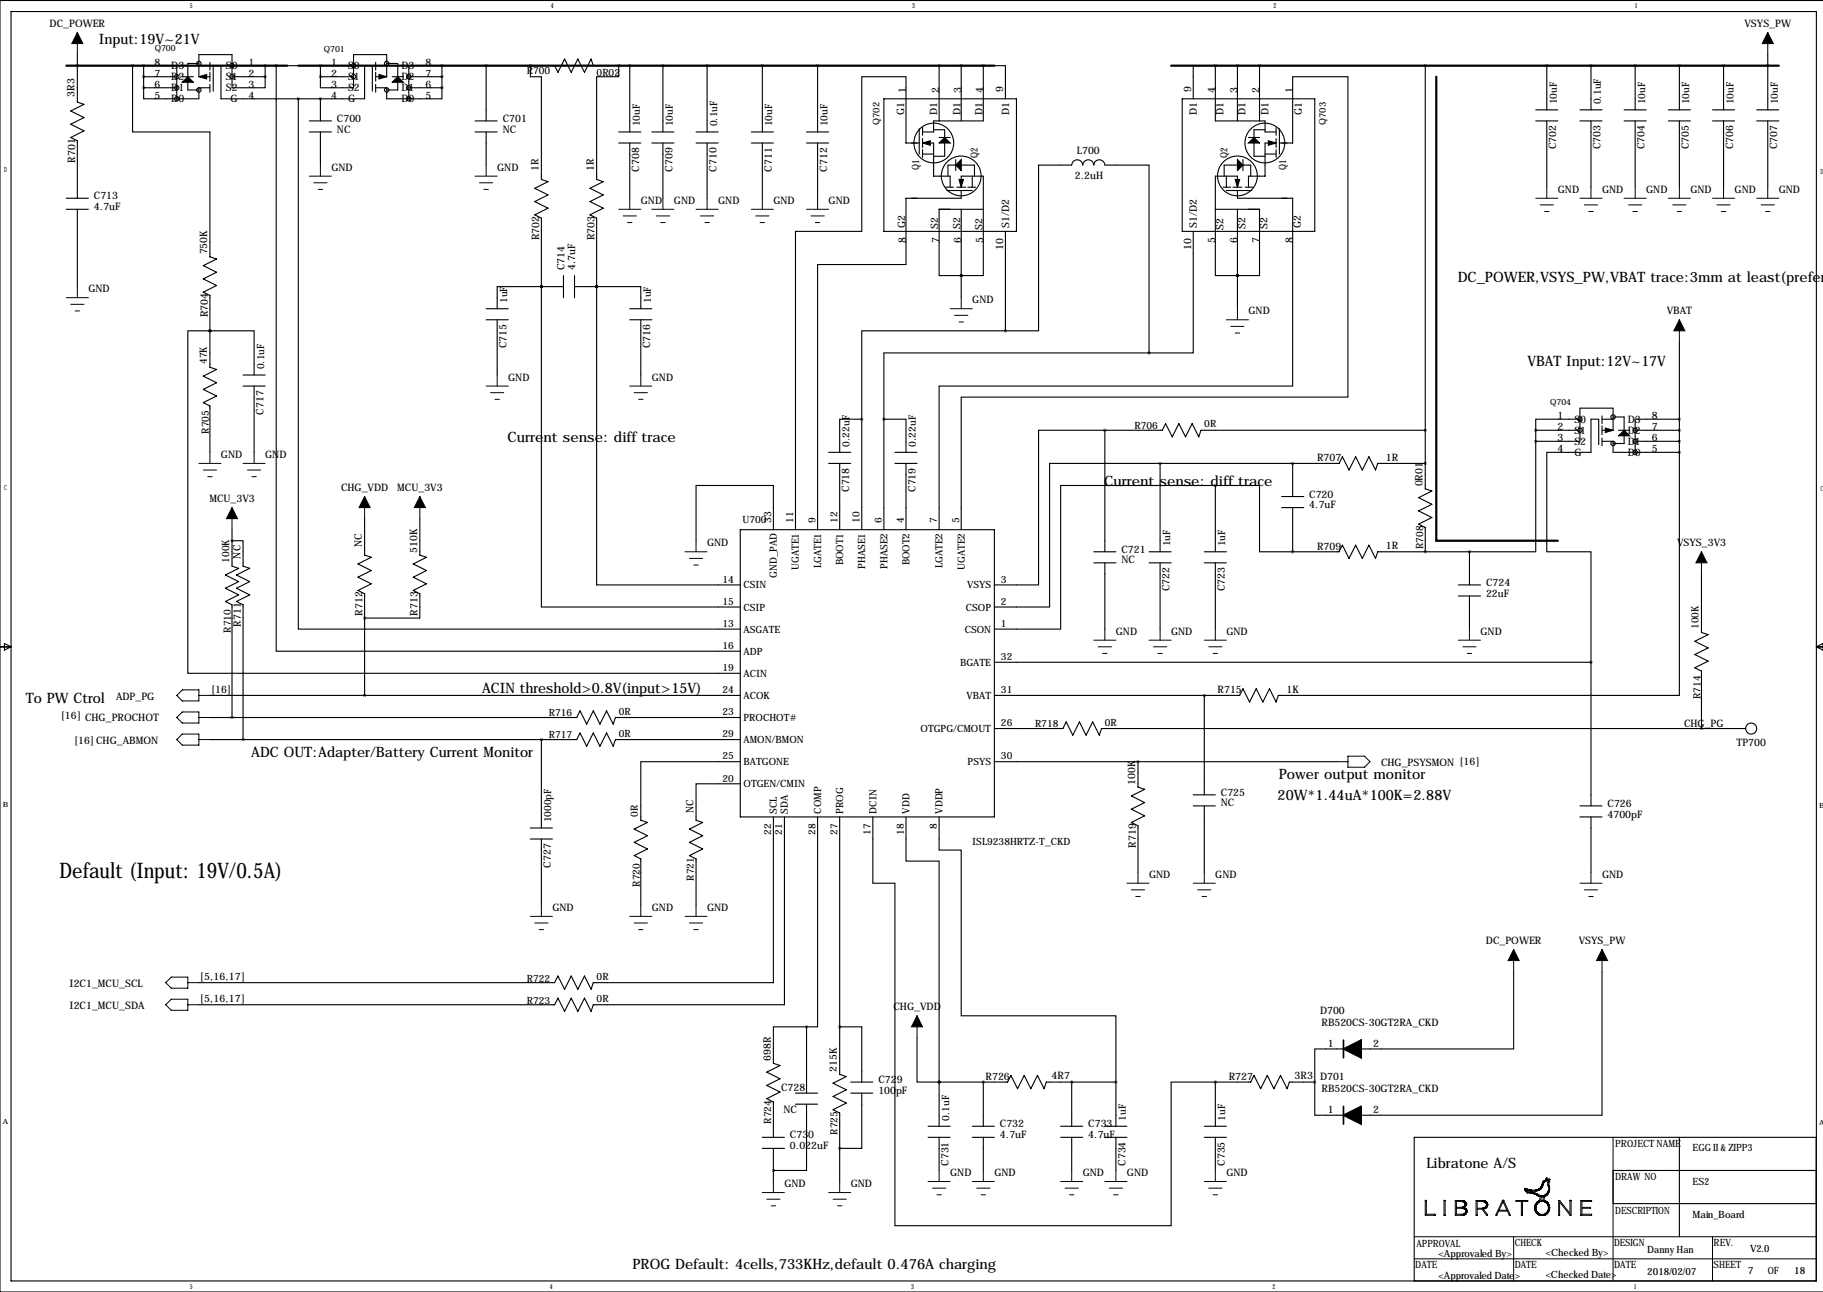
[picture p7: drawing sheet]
<svg xmlns="http://www.w3.org/2000/svg" width="419mm" height="297mm" viewBox="0 0 419 297" stroke-linecap="round" stroke-linejoin="round" font-family="sans-serif">
<defs><g id="words">
<text font-size="4.9" x="13.7" y="201.8">Default (Input: 19V/0.5A)</text>
<g font-size="3.3">
<text x="22.7" y="10.2">Input:19V~21V</text>
<text x="335.1" y="64.8">DC_POWER,VSYS_PW,VBAT trace:3mm at least(prefer</text>
<text x="351.1" y="84.1">VBAT Input:12V~17V</text>
<text x="116.7" y="101.6">Current sense: diff trace</text>
<text x="253.8" y="111.8">Current sense: diff trace</text>
<text x="5.9" y="161.6">To PW Ctrol</text>
<text x="110.8" y="159.3">ACIN threshold&gt;0.8V(input&gt;15V)</text>
<text x="57.8" y="174">ADC OUT:Adapter/Battery Current Monitor</text>
<text x="294" y="179.1">Power output monitor</text>
<text x="293.7" y="183.9">20W*1.44uA*100K=2.88V</text>
<text x="327.9" y="268.5">Libratone A/S</text>
<text x="145.4" y="291.9">PROG Default: 4cells,733KHz,default 0.476A charging</text>
</g>
<g font-size="2.4">
<text x="11.4" y="6.2">DC_POWER</text>
<text x="401" y="6.2">VSYS_PW</text>
<text x="35.5" y="15.1">8</text>
<text x="35.5" y="17.6">7</text>
<text x="39.4" y="15.9">D3</text>
<text x="51.9" y="15.9">S0</text>
<text x="57.1" y="17.6">2</text>
<text x="57.1" y="15.1">1</text>
<text x="76.1" y="17.6">2</text>
<text x="76.1" y="15.1">1</text>
<text x="80" y="15.9">S0</text>
<text x="92.3" y="15.9">D3</text>
<text x="97.8" y="15.1">8</text>
<text x="97.8" y="17.6">7</text>
<text x="17.2" y="22.3" transform="rotate(-90 17.2 22.3)">3R3</text>
<text x="35.5" y="22.7">5</text>
<text x="35.5" y="20.2">6</text>
<text x="39.4" y="23.5">D0</text>
<text x="39.4" y="21">D1</text>
<text x="39.4" y="18.5">D2</text>
<text x="51.9" y="21">S2</text>
<text x="51.9" y="18.5">S1</text>
<text x="53" y="23.5">G</text>
<text x="57.1" y="22.7">4</text>
<text x="57.1" y="20.2">3</text>
<text x="76.1" y="22.7">4</text>
<text x="76.1" y="20.2">3</text>
<text x="80" y="23.5">G</text>
<text x="80" y="21">S2</text>
<text x="80" y="18.5">S1</text>
<text x="92.3" y="23.5">D0</text>
<text x="92.3" y="21">D1</text>
<text x="92.3" y="18.5">D2</text>
<text x="97.8" y="22.7">5</text>
<text x="97.8" y="20.2">6</text>
<text x="208.3" y="21.4" transform="rotate(-90 208.3 21.4)">1</text>
<text x="215.9" y="21.4" transform="rotate(-90 215.9 21.4)">2</text>
<text x="221" y="21.4" transform="rotate(-90 221 21.4)">3</text>
<text x="226.1" y="21.4" transform="rotate(-90 226.1 21.4)">4</text>
<text x="230.6" y="21.2" transform="rotate(-90 230.6 21.2)">9</text>
<text x="273.8" y="21.2" transform="rotate(-90 273.8 21.2)">9</text>
<text x="279.4" y="21.4" transform="rotate(-90 279.4 21.4)">4</text>
<text x="284.5" y="21.4" transform="rotate(-90 284.5 21.4)">3</text>
<text x="289.6" y="21.4" transform="rotate(-90 289.6 21.4)">2</text>
<text x="297.2" y="21.4" transform="rotate(-90 297.2 21.4)">1</text>
<text x="77.5" y="28.1">C700</text>
<text x="115.6" y="28.1">C701</text>
<text x="207.8" y="26.4" transform="rotate(-90 207.8 26.4)">G1</text>
<text x="215.5" y="26.4" transform="rotate(-90 215.5 26.4)">D1</text>
<text x="220.8" y="26.4" transform="rotate(-90 220.8 26.4)">D1</text>
<text x="225.9" y="26.4" transform="rotate(-90 225.9 26.4)">D1</text>
<text x="232" y="26.4" transform="rotate(-90 232 26.4)">D1</text>
<text x="275.2" y="26.4" transform="rotate(-90 275.2 26.4)">D1</text>
<text x="281.2" y="26.4" transform="rotate(-90 281.2 26.4)">D1</text>
<text x="286.3" y="26.4" transform="rotate(-90 286.3 26.4)">D1</text>
<text x="291.7" y="26.4" transform="rotate(-90 291.7 26.4)">D1</text>
<text x="299.3" y="26.4" transform="rotate(-90 299.3 26.4)">G1</text>
<text x="77.5" y="30.5">NC</text>
<text x="115.6" y="30.5">NC</text>
<text x="247.5" y="35.4">L700</text>
<text x="357.8" y="34.4" transform="rotate(-90 357.8 34.4)">C702</text>
<text x="367.9" y="34.4" transform="rotate(-90 367.9 34.4)">C703</text>
<text x="378.1" y="34.4" transform="rotate(-90 378.1 34.4)">C704</text>
<text x="388.2" y="34.4" transform="rotate(-90 388.2 34.4)">C705</text>
<text x="398.4" y="34.4" transform="rotate(-90 398.4 34.4)">C706</text>
<text x="408.6" y="34.4" transform="rotate(-90 408.6 34.4)">C707</text>
<text x="17.3" y="37.4" transform="rotate(-90 17.3 37.4)">R701</text>
<text x="76.2" y="39.2">GND</text>
<text x="114.3" y="39.2">GND</text>
<text x="123.8" y="39.4" transform="rotate(-90 123.8 39.4)">1R</text>
<text x="136.5" y="39.4" transform="rotate(-90 136.5 39.4)">1R</text>
<text x="146.9" y="39.4" transform="rotate(-90 146.9 39.4)">C708</text>
<text x="154.6" y="39.4" transform="rotate(-90 154.6 39.4)">C709</text>
<text x="164.7" y="39.4" transform="rotate(-90 164.7 39.4)">C710</text>
<text x="177.4" y="39.4" transform="rotate(-90 177.4 39.4)">C711</text>
<text x="190.1" y="39.4" transform="rotate(-90 190.1 39.4)">C712</text>
<text x="247.1" y="41.2">2.2uH</text>
<text x="21.6" y="45.8">C713</text>
<text x="147.3" y="46.8">GND</text>
<text x="154.9" y="46.8">GND</text>
<text x="165.1" y="46.8">GND</text>
<text x="177.8" y="46.8">GND</text>
<text x="190.5" y="46.8">GND</text>
<text x="358.1" y="44.3">GND</text>
<text x="368.3" y="44.3">GND</text>
<text x="378.5" y="44.3">GND</text>
<text x="388.6" y="44.3">GND</text>
<text x="398.8" y="44.3">GND</text>
<text x="408.9" y="44.3">GND</text>
<text x="21.6" y="48.3">4.7uF</text>
<text x="208.1" y="52.4" transform="rotate(-90 208.1 52.4)">G2</text>
<text x="215.7" y="52.7" transform="rotate(-90 215.7 52.7)">S2</text>
<text x="220.8" y="52.7" transform="rotate(-90 220.8 52.7)">S2</text>
<text x="225.9" y="52.9" transform="rotate(-90 225.9 52.9)">S2</text>
<text x="232" y="52.4" transform="rotate(-90 232 52.4)">S1/D2</text>
<text x="275.2" y="52.4" transform="rotate(-90 275.2 52.4)">S1/D2</text>
<text x="281.2" y="52.9" transform="rotate(-90 281.2 52.9)">S2</text>
<text x="286.3" y="52.7" transform="rotate(-90 286.3 52.7)">S2</text>
<text x="291.4" y="52.7" transform="rotate(-90 291.4 52.7)">S2</text>
<text x="299" y="52.4" transform="rotate(-90 299 52.4)">G2</text>
<text x="47.6" y="58.5" transform="rotate(-90 47.6 58.5)">750K</text>
<text x="124" y="55.2" transform="rotate(-90 124 55.2)">R702</text>
<text x="136.7" y="55.2" transform="rotate(-90 136.7 55.2)">R703</text>
<text x="208.3" y="55.8" transform="rotate(-90 208.3 55.8)">8</text>
<text x="215.9" y="55.8" transform="rotate(-90 215.9 55.8)">7</text>
<text x="221" y="55.8" transform="rotate(-90 221 55.8)">6</text>
<text x="226.1" y="55.8" transform="rotate(-90 226.1 55.8)">5</text>
<text x="230.6" y="57.4" transform="rotate(-90 230.6 57.4)">10</text>
<text x="273.8" y="57.4" transform="rotate(-90 273.8 57.4)">10</text>
<text x="279.4" y="55.8" transform="rotate(-90 279.4 55.8)">5</text>
<text x="284.5" y="55.8" transform="rotate(-90 284.5 55.8)">6</text>
<text x="289.6" y="55.8" transform="rotate(-90 289.6 55.8)">7</text>
<text x="297.2" y="55.8" transform="rotate(-90 297.2 55.8)">8</text>
<text x="129.8" y="62.1" transform="rotate(-90 129.8 62.1)">C714</text>
<text x="132.2" y="62.1" transform="rotate(-90 132.2 62.1)">4.7uF</text>
<text x="20.3" y="67.2">GND</text>
<text x="223.5" y="69.7">GND</text>
<text x="47.8" y="73" transform="rotate(-90 47.8 73)">R704</text>
<text x="287" y="72.2">GND</text>
<text x="383.2" y="72.2">VBAT</text>
<text x="116.5" y="80.1" transform="rotate(-90 116.5 80.1)">C715</text>
<text x="149.5" y="80.1" transform="rotate(-90 149.5 80.1)">C716</text>
<text x="116.8" y="87.5">GND</text>
<text x="149.9" y="87.5">GND</text>
<text x="60.6" y="95.3" transform="rotate(-90 60.6 95.3)">C717</text>
<text x="358.1" y="101.5">3</text>
<text x="358.1" y="98.9">2</text>
<text x="358.1" y="96.4">1</text>
<text x="361.9" y="99.7">S1</text>
<text x="361.9" y="97.2">S0</text>
<text x="374.2" y="97.2">D3</text>
<text x="374.2" y="99.7">D2</text>
<text x="379.7" y="96.4">8</text>
<text x="379.7" y="101.5">6</text>
<text x="379.7" y="98.9">7</text>
<text x="50.8" y="105.3">GND</text>
<text x="61" y="105.3">GND</text>
<text x="302.8" y="106">R707</text>
<text x="318.6" y="105.9">1R</text>
<text x="358.1" y="104">4</text>
<text x="361.9" y="104.8">G</text>
<text x="361.9" y="102.3">S2</text>
<text x="374.2" y="104.8">D0</text>
<text x="374.2" y="102.3">D1</text>
<text x="379.7" y="104">5</text>
<text x="78.4" y="112.9">CHG_VDD</text>
<text x="91.3" y="112.9">MCU_3V3</text>
<text x="195.2" y="113.1" transform="rotate(-90 195.2 113.1)">C718</text>
<text x="210.4" y="113.1" transform="rotate(-90 210.4 113.1)">C719</text>
<text x="327" y="111.8" transform="rotate(-90 327 111.8)">0R01</text>
<text x="48.1" y="115.4">MCU_3V3</text>
<text x="301" y="114.4">C720</text>
<text x="301" y="116.8">4.7uF</text>
<text x="83.2" y="125.9" transform="rotate(-90 83.2 125.9)">NC</text>
<text x="162.6" y="125.6">GND</text>
<text x="385.5" y="125.6">VSYS_3V3</text>
<text x="55.3" y="128.4" transform="rotate(-90 55.3 128.4)">NC</text>
<text x="95.9" y="127.1" transform="rotate(-90 95.9 127.1)">510K</text>
<text x="257.8" y="127.1">C721</text>
<text x="257.8" y="129.5">NC</text>
<text x="302.8" y="126.4">R709</text>
<text x="318.6" y="126.2">1R</text>
<text x="268.9" y="136" transform="rotate(-90 268.9 136)">C722</text>
<text x="281.6" y="136" transform="rotate(-90 281.6 136)">C723</text>
<text x="341.6" y="134.7">C724</text>
<text x="341.6" y="137.2">22uF</text>
<text x="83.3" y="141.6" transform="rotate(-90 83.3 141.6)">R712</text>
<text x="96" y="141.6" transform="rotate(-90 96 141.6)">R713</text>
<text x="55.4" y="144.1" transform="rotate(-90 55.4 144.1)">R711</text>
<text x="256.5" y="145.9">GND</text>
<text x="269.2" y="145.9">GND</text>
<text x="281.9" y="145.9">GND</text>
<text x="340.4" y="145.9">GND</text>
<text x="26.7" y="160.9">ADP_PG</text>
<text x="48.5" y="159.3">[16]</text>
<text x="279.9" y="159.4">R715</text>
<text x="295.8" y="159.3">1K</text>
<text x="14" y="165.4">[16] CHG_PROCHOT</text>
<text x="387.1" y="167.2">CHG_PG</text>
<text x="17" y="170.9">[16] CHG_ABMON</text>
<text x="399.2" y="171.4">TP700</text>
<text x="317.5" y="176.1">CHG_PSYSMON [16]</text>
<text x="261" y="180.4" transform="rotate(-90 261 180.4)">100K</text>
<text x="280.7" y="183">C725</text>
<text x="280.7" y="185.4">NC</text>
<text x="369.6" y="185.5">C726</text>
<text x="159.4" y="186.8" transform="rotate(-90 159.4 186.8)">NC</text>
<text x="369.6" y="188">4700pF</text>
<text x="261.1" y="194.9" transform="rotate(-90 261.1 194.9)">R719</text>
<text x="126.6" y="199.5" transform="rotate(-90 126.6 199.5)">C727</text>
<text x="264.2" y="201.8">GND</text>
<text x="279.4" y="201.8">GND</text>
<text x="368.3" y="201.8">GND</text>
<text x="127" y="209.4">GND</text>
<text x="149.9" y="209.4">GND</text>
<text x="162.6" y="209.4">GND</text>
<text x="341.6" y="217">DC_POWER</text>
<text x="362.9" y="217">VSYS_PW</text>
<text x="16" y="226.9">I2C1_MCU_SCL</text>
<text x="46" y="225.3">[5,16,17]</text>
<text x="16" y="232">I2C1_MCU_SDA</text>
<text x="46" y="230.4">[5,16,17]</text>
<text x="205.4" y="232.3">CHG_VDD</text>
<text x="303.5" y="233">D700</text>
<text x="303.8" y="235.8">RB520CS-30GT2RA_CKD</text>
<text x="177.2" y="243.9" transform="rotate(-90 177.2 243.9)">698R</text>
<text x="305.3" y="240.7">1</text>
<text x="315.7" y="240.7">2</text>
<text x="179.6" y="250.8">C728</text>
<text x="192.4" y="246.5" transform="rotate(-90 192.4 246.5)">215K</text>
<text x="201.9" y="249">C729</text>
<text x="201.9" y="251.5">100pF</text>
<text x="226.6" y="248.3">R726</text>
<text x="241.8" y="248.2">4R7</text>
<text x="282.5" y="248.3">R727</text>
<text x="297.6" y="248.2">3R3</text>
<text x="303.5" y="248.3">D701</text>
<text x="303.8" y="251.1">RB520CS-30GT2RA_CKD</text>
<text x="180.1" y="255.8">NC</text>
<text x="305.3" y="255.9">1</text>
<text x="315.7" y="255.9">2</text>
<text x="181.6" y="261.7">C730</text>
<text x="229.9" y="259.2">C732</text>
<text x="229.9" y="261.6">4.7uF</text>
<text x="250.2" y="259.2">C733</text>
<text x="250.2" y="261.6">4.7uF</text>
<text x="181.6" y="264.2">0.022uF</text>
<text x="218.1" y="268" transform="rotate(-90 218.1 268)">C731</text>
<text x="258.7" y="268" transform="rotate(-90 258.7 268)">C734</text>
<text x="281.6" y="268" transform="rotate(-90 281.6 268)">C735</text>
<text x="180.3" y="272.9">GND</text>
<text x="195.6" y="272.9">GND</text>
<text x="218.4" y="270.4">GND</text>
<text x="228.6" y="270.4">GND</text>
<text x="248.9" y="270.4">GND</text>
<text x="259.1" y="270.4">GND</text>
<text x="281.9" y="270.4">GND</text>
</g>
<g font-size="2.3">
<text x="121.1" y="17">R700</text>
<text x="137.2" y="17.4">0R02</text>
<text x="357.9" y="24" transform="rotate(-90 357.9 24)">10uF</text>
<text x="368" y="24" transform="rotate(-90 368 24)">0.1uF</text>
<text x="378.2" y="24" transform="rotate(-90 378.2 24)">10uF</text>
<text x="388.4" y="24" transform="rotate(-90 388.4 24)">10uF</text>
<text x="398.5" y="24" transform="rotate(-90 398.5 24)">10uF</text>
<text x="408.7" y="24" transform="rotate(-90 408.7 24)">10uF</text>
<text x="147.1" y="29.1" transform="rotate(-90 147.1 29.1)">10uF</text>
<text x="154.7" y="29.1" transform="rotate(-90 154.7 29.1)">10uF</text>
<text x="164.8" y="29.1" transform="rotate(-90 164.8 29.1)">0.1uF</text>
<text x="177.5" y="29.1" transform="rotate(-90 177.5 29.1)">10uF</text>
<text x="190.2" y="29.1" transform="rotate(-90 190.2 29.1)">10uF</text>
<text x="211.3" y="39.1" transform="rotate(-90 211.3 39.1)">Q1</text>
<text x="224.8" y="36.3" transform="rotate(-90 224.8 36.3)">Q2</text>
<text x="282.2" y="36.3" transform="rotate(-90 282.2 36.3)">Q2</text>
<text x="295.7" y="39.1" transform="rotate(-90 295.7 39.1)">Q1</text>
<text x="116.6" y="69.7" transform="rotate(-90 116.6 69.7)">1uF</text>
<text x="149.6" y="69.7" transform="rotate(-90 149.6 69.7)">1uF</text>
<text x="47.6" y="83.7" transform="rotate(-90 47.6 83.7)">47K</text>
<text x="60.7" y="84.9" transform="rotate(-90 60.7 84.9)">0.1uF</text>
<text x="48" y="99.7" transform="rotate(-90 48 99.7)">R705</text>
<text x="260.8" y="98.7">R706</text>
<text x="276.9" y="98.2">0R</text>
<text x="195.3" y="102.7" transform="rotate(-90 195.3 102.7)">0.22uF</text>
<text x="210.6" y="102.7" transform="rotate(-90 210.6 102.7)">0.22uF</text>
<text x="170.7" y="120.3">U700</text>
<text x="177.3" y="120.3" transform="rotate(-90 177.3 120.3)">33</text>
<text x="182.4" y="120.3" transform="rotate(-90 182.4 120.3)">11</text>
<text x="187.5" y="120.3" transform="rotate(-90 187.5 120.3)">9</text>
<text x="192.5" y="120.3" transform="rotate(-90 192.5 120.3)">12</text>
<text x="197.6" y="120.3" transform="rotate(-90 197.6 120.3)">10</text>
<text x="202.7" y="120.3" transform="rotate(-90 202.7 120.3)">6</text>
<text x="207.8" y="120.3" transform="rotate(-90 207.8 120.3)">4</text>
<text x="215.4" y="120.3" transform="rotate(-90 215.4 120.3)">7</text>
<text x="220.5" y="120.3" transform="rotate(-90 220.5 120.3)">5</text>
<text x="269" y="125.6" transform="rotate(-90 269 125.6)">1uF</text>
<text x="281.7" y="125.6" transform="rotate(-90 281.7 125.6)">1uF</text>
<text x="52.7" y="129.4" transform="rotate(-90 52.7 129.4)">100K</text>
<text x="183.7" y="131.1" transform="rotate(-90 183.7 131.1)">UGATE1</text>
<text x="188.8" y="130.7" transform="rotate(-90 188.8 130.7)">LGATE1</text>
<text x="193.8" y="130" transform="rotate(-90 193.8 130)">BOOT1</text>
<text x="198.9" y="130.8" transform="rotate(-90 198.9 130.8)">PHASE1</text>
<text x="204" y="130.8" transform="rotate(-90 204 130.8)">PHASE2</text>
<text x="209.1" y="130" transform="rotate(-90 209.1 130)">BOOT2</text>
<text x="216.7" y="130.7" transform="rotate(-90 216.7 130.7)">LGATE2</text>
<text x="221.8" y="131.1" transform="rotate(-90 221.8 131.1)">UGATE2</text>
<text x="327.2" y="126.2" transform="rotate(-90 327.2 126.2)">R708</text>
<text x="166.1" y="134">14</text>
<text x="170.9" y="135.3">CSIN</text>
<text x="178.6" y="132.9" transform="rotate(-90 178.6 132.9)">GND_PAD</text>
<text x="222.4" y="135.3">VSYS</text>
<text x="230.1" y="134">3</text>
<text x="166.1" y="139.1">15</text>
<text x="170.9" y="140.4">CSIP</text>
<text x="222" y="140.4">CSOP</text>
<text x="230.1" y="139.1">2</text>
<text x="53.1" y="145.5" transform="rotate(-90 53.1 145.5)">R710</text>
<text x="166.1" y="144.1">13</text>
<text x="166.1" y="149.2">16</text>
<text x="170.9" y="145.4">ASGATE</text>
<text x="221.8" y="145.4">CSON</text>
<text x="230.1" y="144.1">1</text>
<text x="390.5" y="144.6" transform="rotate(-90 390.5 144.6)">100K</text>
<text x="166.1" y="154.3">19</text>
<text x="170.9" y="150.5">ADP</text>
<text x="170.9" y="155.6">ACIN</text>
<text x="220.7" y="153.1">BGATE</text>
<text x="230.1" y="151.8">32</text>
<text x="166.1" y="159.4">24</text>
<text x="170.9" y="160.7">ACOK</text>
<text x="222.2" y="160.7">VBAT</text>
<text x="230.1" y="159.4">31</text>
<text x="390.9" y="160.7" transform="rotate(-90 390.9 160.7)">R714</text>
<text x="126.2" y="164.7">R716</text>
<text x="142.2" y="164.3">0R</text>
<text x="166.1" y="164.5">23</text>
<text x="170.9" y="165.8">PROCHOT#</text>
<text x="230.1" y="167">26</text>
<text x="237.9" y="167.2">R718</text>
<text x="254" y="166.8">0R</text>
<text x="126.2" y="169.8">R717</text>
<text x="142.2" y="169.4">0R</text>
<text x="166.1" y="169.5">29</text>
<text x="170.9" y="170.8">AMON/BMON</text>
<text x="211.6" y="168.3">OTGPG/CMOUT</text>
<text x="166.1" y="179.7">20</text>
<text x="166.1" y="174.6">25</text>
<text x="170.9" y="175.9">BATGONE</text>
<text x="222.5" y="175.9">PSYS</text>
<text x="230.1" y="174.6">30</text>
<text x="170.9" y="181">OTGEN/CMIN</text>
<text x="126.7" y="189.1" transform="rotate(-90 126.7 189.1)">1000pF</text>
<text x="146.6" y="187.8" transform="rotate(-90 146.6 187.8)">0R</text>
<text x="177.3" y="191.9" transform="rotate(-90 177.3 191.9)">22</text>
<text x="178.6" y="187.1" transform="rotate(-90 178.6 187.1)">SCL</text>
<text x="179.8" y="191.9" transform="rotate(-90 179.8 191.9)">21</text>
<text x="181.1" y="187.1" transform="rotate(-90 181.1 187.1)">SDA</text>
<text x="187.5" y="191.9" transform="rotate(-90 187.5 191.9)">28</text>
<text x="188.8" y="187.1" transform="rotate(-90 188.8 187.1)">COMP</text>
<text x="192.5" y="191.9" transform="rotate(-90 192.5 191.9)">27</text>
<text x="193.8" y="187.1" transform="rotate(-90 193.8 187.1)">PROG</text>
<text x="200.2" y="191.9" transform="rotate(-90 200.2 191.9)">17</text>
<text x="201.5" y="187.1" transform="rotate(-90 201.5 187.1)">DCIN</text>
<text x="207.8" y="191.9" transform="rotate(-90 207.8 191.9)">18</text>
<text x="209.1" y="187.1" transform="rotate(-90 209.1 187.1)">VDD</text>
<text x="215.4" y="190.6" transform="rotate(-90 215.4 190.6)">8</text>
<text x="216.7" y="187.1" transform="rotate(-90 216.7 187.1)">VDDP</text>
<text x="223.5" y="194.3">ISL9238HRTZ-T_CKD</text>
<text x="147.1" y="203.9" transform="rotate(-90 147.1 203.9)">R720</text>
<text x="159.5" y="202.4" transform="rotate(-90 159.5 202.4)">R721</text>
<text x="121.1" y="225.7">R722</text>
<text x="137.2" y="225.2">0R</text>
<text x="121.1" y="230.7">R723</text>
<text x="137.2" y="230.3">0R</text>
<text x="218.2" y="257.7" transform="rotate(-90 218.2 257.7)">0.1uF</text>
<text x="258.8" y="257.7" transform="rotate(-90 258.8 257.7)">1uF</text>
<text x="281.7" y="257.7" transform="rotate(-90 281.7 257.7)">1uF</text>
<text x="177.3" y="258.3" transform="rotate(-90 177.3 258.3)">R724</text>
<text x="192.5" y="260.9" transform="rotate(-90 192.5 260.9)">R725</text>
<text x="371.3" y="263.8">PROJECT NAME</text>
<text x="389.1" y="264.5">EGG II &amp; ZIPP3</text>
<text x="371.3" y="271.4">DRAW NO</text>
<text x="389.1" y="272.4">ES2</text>
<text x="371.3" y="279">DESCRIPTION</text>
<text x="389.1" y="280">Main_Board</text>
<text x="325.6" y="286.6">APPROVAL</text>
<text x="348.2" y="286.4">CHECK</text>
<text x="371.1" y="286.4">DESIGN</text>
<text x="394" y="286.4">REV.</text>
<text x="402.3" y="287.9">V2.0</text>
<text x="325.4" y="291.5">DATE</text>
<text x="330.7" y="288.9">&lt;Approvaled By&gt;</text>
<text x="330.7" y="294">&lt;Approvaled Date&gt;</text>
<text x="348.2" y="291.5">DATE</text>
<text x="355.3" y="288.7">&lt;Checked By&gt;</text>
<text x="355.3" y="293.7">&lt;Checked Date&gt;</text>
<text x="371.1" y="291.5">DATE</text>
<text x="378.7" y="288.1">Danny Han</text>
<text x="378.7" y="293.2">2018/02/07</text>
<text x="394" y="291.5">SHEET</text>
<text x="401.8" y="293">7</text>
<text x="406.4" y="293">OF</text>
<text x="412.5" y="293">18</text>
</g>
<g font-size="2.1">
<text x="202.2" y="28.7" transform="rotate(-90 202.2 28.7)">Q702</text>
<text x="304.8" y="28.7" transform="rotate(-90 304.8 28.7)">Q703</text>
</g>
<g font-size="2">
<text x="35.6" y="11.7">Q700</text>
<text x="74.4" y="11.9">Q701</text>
<text x="356.4" y="93.2">Q704</text>
</g>
<g font-size="1.6">
<text x="43.6" y="1.9">5</text>
<text x="126.7" y="1.9">4</text>
<text x="209.7" y="1.9">3</text>
<text x="292.8" y="1.9">2</text>
<text x="375.8" y="1.9">1</text>
<text x=".9" y="39.5">D</text>
<text x="418.5" y="40">D</text>
<text x=".9" y="112.7">C</text>
<text x="418.5" y="112.9">C</text>
<text x=".6" y="185.6">B</text>
<text x="418.2" y="185.8">B</text>
<text x=".6" y="258.5">A</text>
<text x="418.2" y="258.7">A</text>
<text x="43.6" y="296.3">5</text>
<text x="126.4" y="296.3">4</text>
<text x="209.5" y="296.3">3</text>
<text x="292.5" y="296.3">2</text>
<text x="375.6" y="296.3">1</text>
</g>
</g></defs>
<g fill="none" stroke="#000" stroke-width=".23">
<path d="M17.8 7.5v5.1M406.4 7.5v5.1M73.7 38v2.5M111.8 38v2.5M71.1 40.5h5.1M72.1 42h3.1M73.2 43.5h1M109.2 40.5h5.1M110.2 42h3.1M111.3 43.5h1M142.2 48.1h5.1M143.3 49.6h3"/>
<path d="M144.3 51.2h1M144.8 45.6v2.5M149.9 48.1h5M150.9 49.6h3M151.9 51.2h1M152.4 45.6v2.5M160 48.1h5.1M161 49.6h3.1M162.1 51.2h1M162.6 45.6v2.5M172.7 48.1h5.1M173.7 49.6h3.1"/>
<path d="M174.8 51.2h1M175.3 45.6v2.5M185.4 48.1h5.1M186.4 49.6h3.1M187.5 51.2h1M188 45.6v2.5M353.1 45.6h5M354.1 47.1h3M355.1 48.6h1M355.6 43v2.6M363.2 45.6h5.1M364.2 47.1h3.1"/>
<path d="M365.3 48.6h1M365.8 43v2.6M373.4 45.6h5.1M374.4 47.1h3M375.4 48.6h1M375.9 43v2.6M383.5 45.6h5.1M384.6 47.1h3M385.6 48.6h1M386.1 43v2.6M393.7 45.6h5.1M394.7 47.1h3.1"/>
<path d="M395.7 48.6h1M396.2 43v2.6M403.9 45.6h5M404.9 47.1h3M405.9 48.6h1M406.4 43v2.6M15.2 68.4h5.1M16.3 70h3M17.3 71.5h1M17.8 65.9v2.5M218.4 71h5.1M219.5 72.5h3"/>
<path d="M220.5 74h1M221 68.4v2.6M281.9 73.5h5.1M283 75h3M284 76.6h1M284.5 71v2.5M386.1 73.5v5.1M111.8 88.8h5M112.8 90.3h3M113.8 91.8h1M114.3 86.2v2.6M144.8 88.8h5.1"/>
<path d="M145.8 90.3h3M146.8 91.8h1M147.3 86.2v2.6M45.7 106.5h5.1M46.7 108.1h3.1M47.8 109.6h1M48.3 104v2.5M53.3 116.7v5.1M55.9 106.5h5.1M56.9 108.1h3M57.9 109.6h1M58.4 104v2.5"/>
<path d="M83.8 114.2v5M96.5 114.2v5M157.5 126.9h5.1M158.5 128.4h3M159.5 129.9h1M160 124.3v2.6M391.2 126.9v5M40.6 159.9l1.3-1.3h3.8v2.5h-3.8zM45.7 159.9h2.6M251.5 147.2h5M252.5 148.7h3M253.5 150.2h1"/>
<path d="M254 144.6v2.6M264.2 147.2h5M265.2 148.7h3M266.2 150.2h1M266.7 144.6v2.6M276.9 147.2h5M277.9 148.7h3M278.9 150.2h1M279.4 144.6v2.6M335.3 147.2h5.1M336.3 148.7h3M337.3 150.2h1"/>
<path d="M337.8 144.6v2.6M40.6 165l1.3-1.3h3.8v2.5h-3.8zM40.6 170l1.3-1.2h3.8v2.5h-3.8zM45.7 165h2.6M45.7 170h2.6M307.3 175.1h2.6M309.9 173.8h3.8l1.3 1.3-1.3 1.3h-3.8zM121.9 210.7h5.1M122.9 212.2h3.1M124 213.7h1M124.5 208.1v2.6M144.8 210.7h5.1"/>
<path d="M145.8 212.2h3M146.8 213.7h1M147.3 208.1v2.6M157.5 210.7h5.1M158.5 212.2h3M159.5 213.7h1M160 208.1v2.6M259.1 203.1h5.1M260.1 204.6h3M261.1 206.1h1M261.6 200.5v2.6M274.3 203.1h5.1"/>
<path d="M275.3 204.6h3.1M276.4 206.1h1M276.9 200.5v2.6M348 218.3v5.1M363.2 203.1h5.1M364.2 204.6h3.1M365.3 206.1h1M365.8 200.5v2.6M368.3 218.3v5.1M38.1 225.9l1.3-1.3h3.8v2.6h-3.8zM39.4 229.7h3.8v2.6h-3.8l-1.3-1.3zM43.2 225.9h2.5"/>
<path d="M43.2 231h2.5M210.8 233.5v5.1M175.3 274.2h5M176.3 275.7h3M177.3 277.2h1M177.8 271.6v2.6M190.5 274.2h5.1M191.5 275.7h3.1M192.5 277.2h1M193 271.6v2.6M213.4 271.6h5M214.4 273.2h3"/>
<path d="M215.4 274.7h1M215.9 269.1v2.5M223.5 271.6h5.1M224.5 273.2h3.1M225.6 274.7h1M226.1 269.1v2.5M243.8 271.6h5.1M244.9 273.2h3M245.9 274.7h1M246.4 269.1v2.5M254 271.6h5.1M255 273.2h3.1"/>
<path d="M256 274.7h1M256.5 269.1v2.5M276.9 271.6h5M277.9 273.2h3M278.9 274.7h1M279.4 269.1v2.5M327.7 276h.2v3.2h1.9l.1 .2h-2.2zM327.8 276h.1M327.9 276.1h.1M332 276l.2 .1v3.3h-.2zM332.1 276h.1M334.8 276.2l1.7 .2 .3 .3-.1 .6-.6 .3h-1.3z"/>
<path d="M334.8 277.8l1.8 .1 .4 .3v.6l-.6 .4h-1.6zM336.4 276.3l.1 .1M336.5 277.6l.2 .1M336.5 277.6v.1M336.6 276.5h.1M336.6 277.6h.1M336.6 277.3h.1M336.8 279h.1M336.8 276.9h.1M336.9 276.3l-.6-.3h-1.7v3.4h1.7l.7-.2 .2-.4 .1-.5-.7-.7M336.9 276.4l.2 .2v.5l-.4 .5M336.9 276.3v.1"/>
<path d="M337.1 276.8h.1M337.1 279h.1M337.1 278h.1M339.3 276.1l1.8-.1 .7 .4 .2 .4-.2 .7-.3 .3-.5 .1 1 1.3-.1 .2h-.2l-1-1.4h-1.1v1.4h-.3zM339.6 276.2l1.8 .2 .3 .4v.5l-.6 .4-1.5 .1zM341.3 277.6v.1M341.3 276.3v.1M341.4 276.4h.1M341.7 277.6v.1M341.7 277h.1M341.7 276.3v.1M341.9 276.6h.1"/>
<path d="M341.9 277.3v.1M342 277h.1M345.4 276l.3 .1 1.5 3.3h-.2l-.4-1h-2.1l-.4 1h-.2zM345.5 276h.1M345.5 276.3l1 1.9h-1.9zM348.6 276l2.6 .1v.1h-1.2v3.2h-.2v-3.2h-1.2zM349.8 279.4h.1M350.6 273.7h.1M350.7 273.8l.3 .3M350.7 273.7v.1M350.8 273.3h.1M351 273.7l-.1-.1h.2l.1 .4 1.4 .2 1.8 .8 .8-.2 .6-.6"/>
<path d="M351 274.1l1.8 .4 1.3 .6-.2 1-.6 .4-.4 .7 .1 1.3 .7 .8M351 274.2h.1M351 273.8h.1M351.1 273.7l1.8 .2 1.1-.3 .4-.4 .5-1.4 .7-.6 .2 .3 .3-.1-.2 .3 .2 1.9-.3 .5M351.2 274.2h.1M351.5 273.7v.1M352.4 274.1v.1M352.8 277.4h.1M352.8 277.9l.1 .1M353.1 277.7h.1M353.1 274.6h.1M353.2 276.5h.1"/>
<path d="M353.2 278.4h.1M353.2 278.9h.1M353.2 277h.1M353.3 279h.1M353.4 276.8l.3-.4 .6-.2 .8 .1 .6 .5M353.4 276.8l-.3 .5v.8l.6 .9M353.4 276.8h.1M353.4 276.3v.1M353.5 273.7v.1M353.5 274.6h.1M353.7 279.3h.1M353.7 279h.1"/>
<path d="M353.9 275v.1M353.9 276.3l-.1 .1M353.9 273.3h.1M354.1 273.4h.1M354.2 279.4v.1M354.3 273.3h.1M354.4 275.2l.4-.1-.1 .9h-.5zM354.5 272.1h.1M354.5 272.9h.1M354.9 271.5v.1M354.9 271.9v.1M354.9 279.4l-.1 .1"/>
<path d="M355 271.8h.1M355.1 275.1h.1M355.1 275.1l-.2 .9 .7 .3 .5 .6v1.5l-.4 .7-.5 .3h-1.2l-.3-.1M355.2 276.3v.1M355.3 279h.1M355.4 271.5h.1M355.4 274.9h.1M355.4 271h.1M355.4 271l.3-.2 .2 .4 .4-.1-.2 .6 .2 1.9-.4 .9-.8 .5M355.4 271l-.2 .4-.4 .2-.5 1.4-.5 .4-.8 .2h-1l-1.5-.4v.2l.2 .3M355.7 276.3v.1M355.7 276.8l.3 .8-.2 .9"/>
<path d="M355.7 276.8h.1M355.8 274.6h.1M355.8 278.5v.1M355.8 278.6l-.9 .6h-.8l-.4-.2M355.8 274.1v.1M355.9 271.9h.1M355.9 274h.1M355.9 278.8h.1M355.9 276.6h.1M355.9 278.3h.1M355.9 277.1h.1M355.9 272.4h.1"/>
<path d="M355.9 274.4v.1M356 278.6h.1M356.1 271.7h.1M356.2 277.7h.1M358.3 276h.3l2.3 3v-3l.3 .1-.1 3.3h-.2l-2.4-3v3h-.2zM361.1 276h.1M363.5 276l2.4 .1v.1h-2.2v1.4h2v.2h-2v1.4h2.2v.2h-2.4zM370.8 261.5v33M325.1 284.3h92.5M325.1 289.4h92.4M348 284.3v10.2M393.7 284.3v10.2"/>
</g>
<g fill="none" stroke="#000" stroke-width=".25">
<path d="M2.5 2.7h415.1v291.8h-415.1zM17.8 12.6v10.9l1.5 .5-3 1.5 3 1.5-3 1.6 3 1.5-3 1.5 1.5 .8v13.2M17.8 15.1h22.8v7.6M30.5 15.1v15.2h17.8v28.7l1.5 .5-3.1 1.6 3.1 1.5-3.1 1.5 3.1 1.5-3.1 1.6 1.6 .7v16.5l1.5 .5-3.1 1.6 3.1 1.5-3.1 1.5 3.1 1.5-3.1 1.6 1.6 .7v10.7M33 17.6h7.6M33 15.1v5.1M41.9 17.6h2.5M43.2 18.7v2h2.5M45.7 17.6v-5h7.6v7.6h7.7v-2.6M45.7 15.1h2.6M45.7 14.6h-2.5v3M46 17.6h2.3"/>
<path d="M48.3 14.3v1.8M48.3 16.6v2.1M48.3 19.4v1.8M53.3 15.1h28M53.3 17.6h7.7M61 15.1v2.5M63.5 15.1v134.6h106.7M73.7 17.6v2.6h7.6v-7.6h7.6v5M73.7 15.1v2.5M73.7 17.6h7.6M86.4 15.1h2.5M86.4 17.6h2.2"/>
<path d="M86.4 14.3v1.8M86.4 16.6v2.1M86.4 19.4v1.8M88.9 14.6h2.5v3M90.2 17.6h2.5M91.4 18.7v2h-2.5M94 17.6h7.6M101.6 15.1v5.1M111.8 15.1v12.7M121.9 15.1v2.5h2.6v23.7l1.5 .5-3.1 1.5 3.1 1.5-3.1 1.5 3.1 1.6-3.1 1.5 1.6 .8v15.7M142.2 15.1v2.5h-5v23.7l1.5 .5-3.1 1.5 3.1 1.5-3.1 1.5 3.1 1.6-3.1 1.5 1.6 .8v15.7M144.8 15.1v15.2"/>
<path d="M152.4 15.1v15.2M162.6 15.1v15.2M175.3 15.1v15.2M188 15.1v15.2M215.9 15.1v12.7M221 15.1v12.7M226.1 15.1h5v7.6M226.1 15.1v12.7h-11.5v2.5h-2.5M226.1 15.1h-89.7l-.5-1.5-1.5 3-1.6-3-1.5 3-1.5-3-1.5 3-.8-1.5h-33.5v7.6M279.4 15.1h-5.1v7.6M279.4 15.1v12.7h11.4v2.5h2.6M279.4 15.1h127"/>
<path d="M284.5 15.1v12.7M289.6 15.1v12.7M327.7 15.1v97.3l1.5 .5-3.1 1.5 3.1 1.5-3.1 1.6 3.1 1.5-3.1 1.5 1.6 .8v5.6M355.6 15.1v10.2M365.8 15.1v10.2M375.9 15.1v10.2M386.1 15.1v10.2M396.2 15.1v10.2M406.4 12.6v12.7M419.1 .1h-419.1v296.9h419.1M33 20.2v2.5h12.7v-2.5h2.6M33 20.2h7.6"/>
<path d="M49 20.9v-5.8h1.8v7.6h33v-7.6h1.8v5.8M68.6 22.7v121.9h101.6M71.1 27.8h5.1M71.1 30.3h5.1M73.7 22.7v5.1M73.7 30.3v7.7M86.4 20.2h2.5v2.5h12.7v-2.5M94 20.2h7.6M109.2 27.8h5.1M109.2 30.3h5.1M111.8 30.3v7.7M142.2 30.3h5.1"/>
<path d="M142.2 32.9h5.1M144.8 32.9v12.7M149.9 30.3h5M149.9 32.9h5M152.4 32.9v12.7M160 30.3h5.1M160 32.9h5.1M162.6 32.9v12.7M172.7 30.3h5.1M172.7 32.9h5.1M175.3 32.9v12.7M185.4 30.3h5.1"/>
<path d="M185.4 32.9h5.1M188 32.9v12.7M203.2 22.7h30.5v30.5h-30.5zM211.3 32.9h-3v-15.3h-10.2v35.6h-15.2v68.6M211.3 29.6v5.8M212.1 32.9h2.5v7.6h3.8v2.5M212.1 35.4h2.5M212.1 29.3v1.8M212.1 31.9v2M212.1 34.4v1.8M214.6 29.8h2.6v2.1M215.9 31.6h2.5"/>
<path d="M217.2 32.9v3h-2.6M219.7 36.7v2.5M220 38h-2.1v2.5M221 38h3v2.5M271.8 22.7h30.5v30.5h-30.5zM284.5 38h-3.1v2.5M285.5 38h2v2.5M285.8 36.7v2.5M287 31.6h2.6M288.3 32.9v3h2.5M290.8 29.8h-2.5v2.1M290.8 35.4h2.6"/>
<path d="M293.4 32.9h-2.6v7.6h-3.8v2.5M293.4 29.3v1.8M293.4 31.9v2M293.4 34.4v1.8M294.1 32.9h3.1v-15.3h12.7v73.7h-88.9v30.5M294.1 29.6v5.8M353.1 27.8h5M353.1 25.3h5M355.6 27.8v15.2M363.2 27.8h5.1M363.2 25.3h5.1M365.8 27.8v15.2"/>
<path d="M373.4 27.8h5.1M373.4 25.3h5.1M375.9 27.8v15.2M383.5 27.8h5.1M383.5 25.3h5.1M386.1 27.8v15.2M393.7 27.8h5.1M393.7 25.3h5.1M396.2 27.8v15.2M403.9 27.8h5M403.9 25.3h5M406.4 27.8v15.2"/>
<path d="M15.2 45.6h5.1M15.2 48.1h5.1M17.8 48.1v17.8M217.4 43h1.8M217.7 43.8h5.8M220 43h2M221 43v-2.5h5.1v22.9h-5.1M221 43.8v1.8h-12.7v15.2h-20.3v61M221 48.1v20.3M222.5 43h1.8M223.5 40.5v2.5M226.1 48.1h-10.2v15.3h5.1"/>
<path d="M231.1 53.2v22.9M274.3 53.2v27.9h-10.1M279.4 48.1h10.2v15.3h-5.1M281.2 43h1.8M281.9 43.8h5.9M281.9 40.5v2.5M283.5 43h2M284.5 43.8v1.8h12.7v43.2h-81.3v33M284.5 43v-2.5h-5.1v22.9h5.1M284.5 48.1v22.9M286.3 43h1.7M48.3 76.1h10.1v10.1"/>
<path d="M48.3 76.1h-5.1v78.7h127M48.3 76.1h.1M111.8 71h5M111.8 73.5h5M114.3 73.5v12.7M124.5 65.9v73.7h45.7M124.5 65.9h.1M124.5 65.9h-10.2v5.1M124.5 65.9h5M129.5 63.4v5M132.1 63.4v5M132.1 65.9h5.1"/>
<path d="M137.2 65.9v68.6h33M137.2 65.9h.1M137.2 65.9h10.1v5.1M144.8 71h5.1M144.8 73.5h5.1M147.3 73.5v12.7M221 63.4h.1M231.1 76.1h7.7v-38.1l7.6-.1a1.27 1.27 0 0 1 1.3-1.2 1.27 1.27 0 0 1 1.2 1.3 1.27 1.27 0 0 1 1.3-1.3 1.27 1.27 0 0 1 1.3 1.3 1.27 1.27 0 0 1 1.2-1.3 1.27 1.27 0 0 1 1.3 1.3h10.2v43.1M231.1 76.1h-33v20.3M284.5 63.4h.1M386.1 78.6v25.4M55.9 86.2h5.1"/>
<path d="M55.9 88.8h5.1M58.4 88.8v15.2M198.1 96.4h-5.1v7.6M198.1 96.4v25.4M203.2 96.4h5.1v7.6M203.2 96.4v25.4M254 98.9h-15.2v35.6h-10.2M254 98.9h13.2l.8-1.5 1.5 3 1.5-3 1.5 3 1.6-3 1.5 3 .5-1.5h51.6M254 98.9v28M264.2 81.1h-61v15.3M353.1 98.9h10.1M353.1 98.9v2.6"/>
<path d="M363.2 96.4h-10.1v2.5M368.3 98.9h2.3M368.3 95.6v1.8M368.3 97.9v2M368.3 96.4h2.5M370.8 98.9v-5.1h-7.6v7.7h-10.1M370.8 95.9h2.6v3M372.1 98.9h2.5M373.4 99.9v2.1h-2.6M375.9 98.9h10.2M386.1 96.4h-10.2v7.6M83.8 119.2v8.4l1.5 .5-3 1.6 3 1.5-3 1.5 3 1.5-3 1.5 1.5 .8v23.4"/>
<path d="M96.5 119.2v8.4l1.5 .5-3 1.6 3 1.5-3 1.5 3 1.5-3 1.5 1.5 .8v5.6h-12.7M190.5 106.5h5.1M190.5 104h5.1M193 106.5v15.3M205.7 106.5h5.1M205.7 104h5.1M208.3 106.5v15.3M266.7 106.5h-25.4v33.1h-12.7M266.7 106.5v20.4M266.7 106.5h41.1l.8-1.5 1.5 3.1 1.6-3.1 1.5 3.1 1.5-3.1 1.5 3.1 .5-1.6h11M279.4 111.6h-35.6v33h-15.2M279.4 111.6h10.2v15.3h7.6"/>
<path d="M279.4 111.6v15.3M294.6 114.2h5.1M294.6 116.7h5.1M297.2 106.5v7.7M297.2 116.7v10.2M353.1 101.5v25.4h-15.3M367.5 102.2v-5.8h-1.7v7.6h-10.2v22.9h10.2v25.4M368.3 101.5h2.5v2.5h15.3M368.3 100.7v1.8M375.9 101.5h10.2M386.1 104v55.9h-92.2l-.5 1.5-1.6-3-1.5 3-1.5-3-1.5 3-1.5-3-.8 1.5h-56.4M53.3 124.3h2.6v5.9l1.5 .5-3 1.5 3 1.5-3 1.5 3 1.6-3 1.5 1.5 .8v30.9"/>
<path d="M53.3 121.8v8.4l1.6 .5-3.1 1.5 3.1 1.5-3.1 1.5 3.1 1.6-3.1 1.5 1.5 .8v25.9M170.2 121.8h58.4v66h-58.4zM177.8 121.8v-10.2h-17.8v12.7M251.5 126.9h5M251.5 129.4h5M254 129.4v15.2M264.2 126.9h5M264.2 129.4h5M266.7 129.4v15.2M276.9 126.9h5M276.9 129.4h5M279.4 129.4v15.2"/>
<path d="M297.2 126.9h10.6l.8-1.6 1.5 3.1 1.6-3.1 1.5 3.1 1.5-3.1 1.5 3.1 .5-1.5h21.1M335.3 134.5h5.1M335.3 137h5.1M337.8 126.9v7.6M337.8 137v7.6M391.2 131.9v13.5l1.5 .5-3.1 1.5 3.1 1.6-3.1 1.5 3.1 1.5-3.1 1.5 1.6 .8v13.2M0 148.7h2.5M1 147.9l1.5 .8-1.5 .8zM48.3 159.9h121.9M228.6 152.3h137.2M276.9 159.9v22.8M365.8 152.3v33"/>
<path d="M417.6 148.7h1.5M417.6 148.7l1.5-.8v1.6zM48.3 170h84.3l.7-1.5 1.6 3.1 1.5-3.1 1.5 3.1 1.5-3.1 1.6 3.1 .5-1.6h28.7M48.3 165h84.3l.7-1.6 1.6 3.1 1.5-3.1 1.5 3.1 1.5-3.1 1.6 3.1 .5-1.5h28.7M124.5 170v20.4M170.2 175.1h-22.9v13.5l1.5 .5-3 1.5 3 1.5-3 1.6 3 1.5-3 1.5 1.5 .8v10.6M228.6 167.5h15.7l.8-1.5 1.5 3 1.6-3 1.5 3 1.5-3 1.5 3 .5-1.5h148.1M228.6 175.1h78.7M261.6 175.1v5.9l1.5 .5-3 1.5 3 1.5-3 1.5 3 1.6-3 1.5 1.5 .8v10.6M121.9 190.4h5.1M121.9 192.9h5.1M124.5 192.9v15.2"/>
<path d="M170.2 180.2h-10.2v8.4l1.5 .5-3 1.5 3 1.5-3 1.6 3 1.5-3 1.5 1.5 .8v10.6M177.8 187.8v38.1h-41.4l-.5 1.5-1.5-3-1.6 3-1.5-3-1.5 3-1.5-3-.8 1.5h-81.8M180.3 187.8v43.2h-43.9l-.5 1.5-1.5-3-1.6 3-1.5-3-1.5 3-1.5-3-.8 1.5h-81.8M188 187.8v48.3h-2.6M193 187.8v59.2l1.6 .5-3.1 1.5 3.1 1.6-3.1 1.5 3.1 1.5-3.1 1.5 1.5 .8v15.7M200.7 187.8v15.3h5v78.7h63.5v-33h10.2M208.3 187.8v10.2h7.6v50.8M215.9 187.8v7.6h5.1v38.1h35.5v15.3M274.3 185.3h5.1M274.3 182.7h5.1M276.9 185.3v15.2M363.2 185.3h5.1"/>
<path d="M363.2 187.8h5.1M365.8 187.8v12.7M185.4 236.1h-7.6v8.4l1.5 .5-3 1.5 3 1.5-3 1.5 3 1.6-3 1.5 1.5 .8v8.1M185.4 236.1v15.2M193 236.1h5.1v12.7M210.8 238.6v10.2h5.1M348 223.4v17.8h-35.1M368.3 223.4v33h-55.4M182.9 251.3h5.1M182.9 253.9h5.1M185.4 253.9v15.2h-7.6M195.6 248.8h5.1"/>
<path d="M195.6 251.3h5.1M198.1 251.3v12.7h-5.1M213.4 258.9h5M215.9 248.8h.1M215.9 248.8v10.1M215.9 248.8h15.7l.8-1.5 1.5 3 1.6-3 1.5 3 1.5-3 1.5 3 .5-1.5h16M223.5 258.9h5.1M226.1 248.8v10.1M243.8 258.9h5.1M246.4 248.8v10.1M254 258.9h5.1M256.5 248.8v10.1"/>
<path d="M276.9 258.9h5M279.4 248.8v10.1M279.4 248.8h8.1l.8-1.5 1.5 3 1.5-3 1.6 3 1.5-3 1.5 3 .5-1.5h5.9M302.3 248.8v7.6h6.6M308.9 241.2h-6.6v7.6M175.3 261.5h5M175.3 264h5M177.8 264v7.6M213.4 261.5h5M215.9 261.5v7.6M223.5 261.5h5.1M226.1 261.5v7.6"/>
<path d="M243.8 261.5h5.1M246.4 261.5v7.6M254 261.5h5.1M256.5 261.5v7.6M276.9 261.5h5M279.4 261.5v7.6M386.1 261.5v22.8M417.5 261.5h-92.4v33M417.6 269.1h-46.8v7.6h46.8"/>
<circle cx="40.6" cy="17.6" r=".51"/>
<circle cx="45.7" cy="14.6" r=".51"/>
<circle cx="53.3" cy="17.6" r=".51"/>
<circle cx="53.3" cy="15.1" r=".51"/>
<circle cx="81.3" cy="15.1" r=".51"/>
<circle cx="81.3" cy="17.6" r=".51"/>
<circle cx="88.9" cy="14.6" r=".51"/>
<circle cx="94" cy="17.6" r=".51"/>
<circle cx="40.6" cy="22.7" r=".51"/>
<circle cx="40.6" cy="20.2" r=".51"/>
<circle cx="45.7" cy="20.7" r=".51"/>
<circle cx="88.9" cy="20.7" r=".51"/>
<circle cx="94" cy="22.7" r=".51"/>
<circle cx="94" cy="20.2" r=".51"/>
<circle cx="214.7" cy="32.9" r="4.6"/>
<circle cx="290.8" cy="32.9" r="4.6"/>
<circle cx="221" cy="40.4" r="4.6"/>
<circle cx="284.5" cy="40.4" r="4.6"/>
<circle cx="363.2" cy="98.9" r=".51"/>
<circle cx="363.2" cy="96.4" r=".51"/>
<circle cx="370.8" cy="95.9" r=".51"/>
<circle cx="375.9" cy="98.9" r=".51"/>
<circle cx="370.8" cy="102" r=".51"/>
<circle cx="375.9" cy="101.5" r=".51"/>
<circle cx="375.9" cy="104" r=".51"/>
<circle cx="402.6" cy="167.5" r="1.27"/>
</g>
<path d="M15.2 15.1h50.8M68.6 15.1h160M269.2 15.1h139.7M330.2 17.6v106.7h27.9" fill="none" stroke="#000" stroke-width=".51"/>
<g fill="#000" stroke="#000" stroke-width=".25">
<path d="M41.9 18.9l1.3-1.3 1.2 1.3zM45.7 17.6l1.8-.5v1zM87.1 17.1l1.8 .5-1.8 .5zM90.2 18.9l1.2-1.3 1.3 1.3zM212.1 32.9l1.8-.5v1zM217.2 31.6l1.2 1.3h-2.5zM219.7 38l1.3-1.3v2.5zM284.5 36.7l1.3 1.3-1.3 1.2zM287 32.9l1.3-1.3 1.3 1.3zM291.6 32.4l1.8 .5-1.8 .5zM220.5 41.3h1l-.5 1.7zM284 41.3h1l-.5 1.7z"/>
<path d="M369.1 98.4l1.7 .5-1.7 .5zM373.4 98.9l1.2 1.3h-2.5z"/>
</g>
<path d="M308.9 241.2l4-2.1v4.1zM308.9 256.4l4-2v4z" fill="#000" stroke="#000" stroke-width=".38"/>
<path d="M308.9 239.1v4.1M308.9 254.4v4" fill="none" stroke="#000" stroke-width=".38"/>
<path d="M17.8 7.5l1.2 2.5h-2.5zM406.4 7.5l1.3 2.5h-2.6zM386.1 73.5l1.2 2.6h-2.5zM53.3 116.7l1.3 2.5h-2.5zM83.8 114.2l1.3 2.5h-2.6zM96.5 114.2l1.3 2.5h-2.6zM391.2 126.9l1.2 2.5h-2.5zM348 218.3l1.2 2.5h-2.5zM368.3 218.3l1.3 2.5h-2.6zM210.8 233.5l1.3 2.6h-2.6z" fill="#000" stroke="#000" stroke-width=".23"/>
<path d="M327.6 126.9a.05 .05 0 0 0 .1 0 .05 .05 0 0 0-.1 0zM327.6 106.5a.05 .05 0 0 0 .1 0 .05 .05 0 0 0-.1 0zM276.8 159.9a.05 .05 0 0 0 .1 0 .05 .05 0 0 0-.1 0zM327.6 98.9a.05 .05 0 0 0 .1 0 .05 .05 0 0 0-.1 0zM365.7 152.3a.05 .05 0 0 0 .1 0 .05 .05 0 0 0-.1 0zM226 248.8a.05 .05 0 0 0 .1 0 .05 .05 0 0 0-.1 0zM48.2 76.1a.05 .05 0 0 0 .1 0 .05 .05 0 0 0-.1 0zM193 236.1a.05 .05 0 0 0 .1 0 .05 .05 0 0 0-.1 0zM193 264a.05 .05 0 0 0 .1 0 .05 .05 0 0 0-.1 0zM124.4 170a.05 .05 0 0 0 .1 0 .05 .05 0 0 0-.1 0zM162.5 15.1a.05 .05 0 0 0 .1 0 .05 .05 0 0 0-.1 0zM231.1 76.1a.05 .05 0 0 0 .1 0 .05 .05 0 0 0-.1 0zM264.1 81.1a.05 .05 0 0 0 .1 0 .05 .05 0 0 0-.1 0zM226 15.1a.05 .05 0 0 0 .1 0 .05 .05 0 0 0-.1 0zM289.5 15.1a.05 .05 0 0 0 .1 0 .05 .05 0 0 0-.1 0zM327.6 15.1a.05 .05 0 0 0 .1 0 .05 .05 0 0 0-.1 0zM48.2 76.1a.05 .05 0 0 0 .1 0 .05 .05 0 0 0-.1 0zM365.7 15.1a.05 .05 0 0 0 .1 0 .05 .05 0 0 0-.1 0zM396.2 15.1a.05 .05 0 0 0 .1 0 .05 .05 0 0 0-.1 0zM256.5 248.8a.05 .05 0 0 0 .1 0 .05 .05 0 0 0-.1 0zM302.2 248.8a.05 .05 0 0 0 .1 0 .05 .05 0 0 0-.1 0zM391.1 167.5a.05 .05 0 0 0 .1 0 .05 .05 0 0 0-.1 0zM53.3 165a.05 .05 0 0 0 .1 0 .05 .05 0 0 0-.1 0zM53.3 124.3a.05 .05 0 0 0 .1 0 .05 .05 0 0 0-.1 0zM142.2 15.1a.05 .05 0 0 0 .1 0 .05 .05 0 0 0-.1 0zM137.1 65.9a.05 .05 0 0 0 .1 0 .05 .05 0 0 0-.1 0zM124.4 65.9a.05 .05 0 0 0 .1 0 .05 .05 0 0 0-.1 0zM137.1 65.9a.05 .05 0 0 0 .1 0 .05 .05 0 0 0-.1 0zM124.4 65.9a.05 .05 0 0 0 .1 0 .05 .05 0 0 0-.1 0zM175.2 15.1a.05 .05 0 0 0 .1 0 .05 .05 0 0 0-.1 0zM60.9 15.1a.05 .05 0 0 0 .1 0 .05 .05 0 0 0-.1 0zM60.9 17.6a.05 .05 0 0 0 .1 0 .05 .05 0 0 0-.1 0zM73.6 15.1a.05 .05 0 0 0 .1 0 .05 .05 0 0 0-.1 0zM73.6 17.6a.05 .05 0 0 0 .1 0 .05 .05 0 0 0-.1 0zM111.7 15.1a.05 .05 0 0 0 .1 0 .05 .05 0 0 0-.1 0zM73.6 22.7a.05 .05 0 0 0 .1 0 .05 .05 0 0 0-.1 0zM353 98.9a.05 .05 0 0 0 .1 0 .05 .05 0 0 0-.1 0zM353 101.5a.05 .05 0 0 0 .1 0 .05 .05 0 0 0-.1 0zM187.9 15.1a.05 .05 0 0 0 .1 0 .05 .05 0 0 0-.1 0z" fill="#000" stroke="#000" stroke-width=".63"/>
<use href="#words"/>
</svg>
